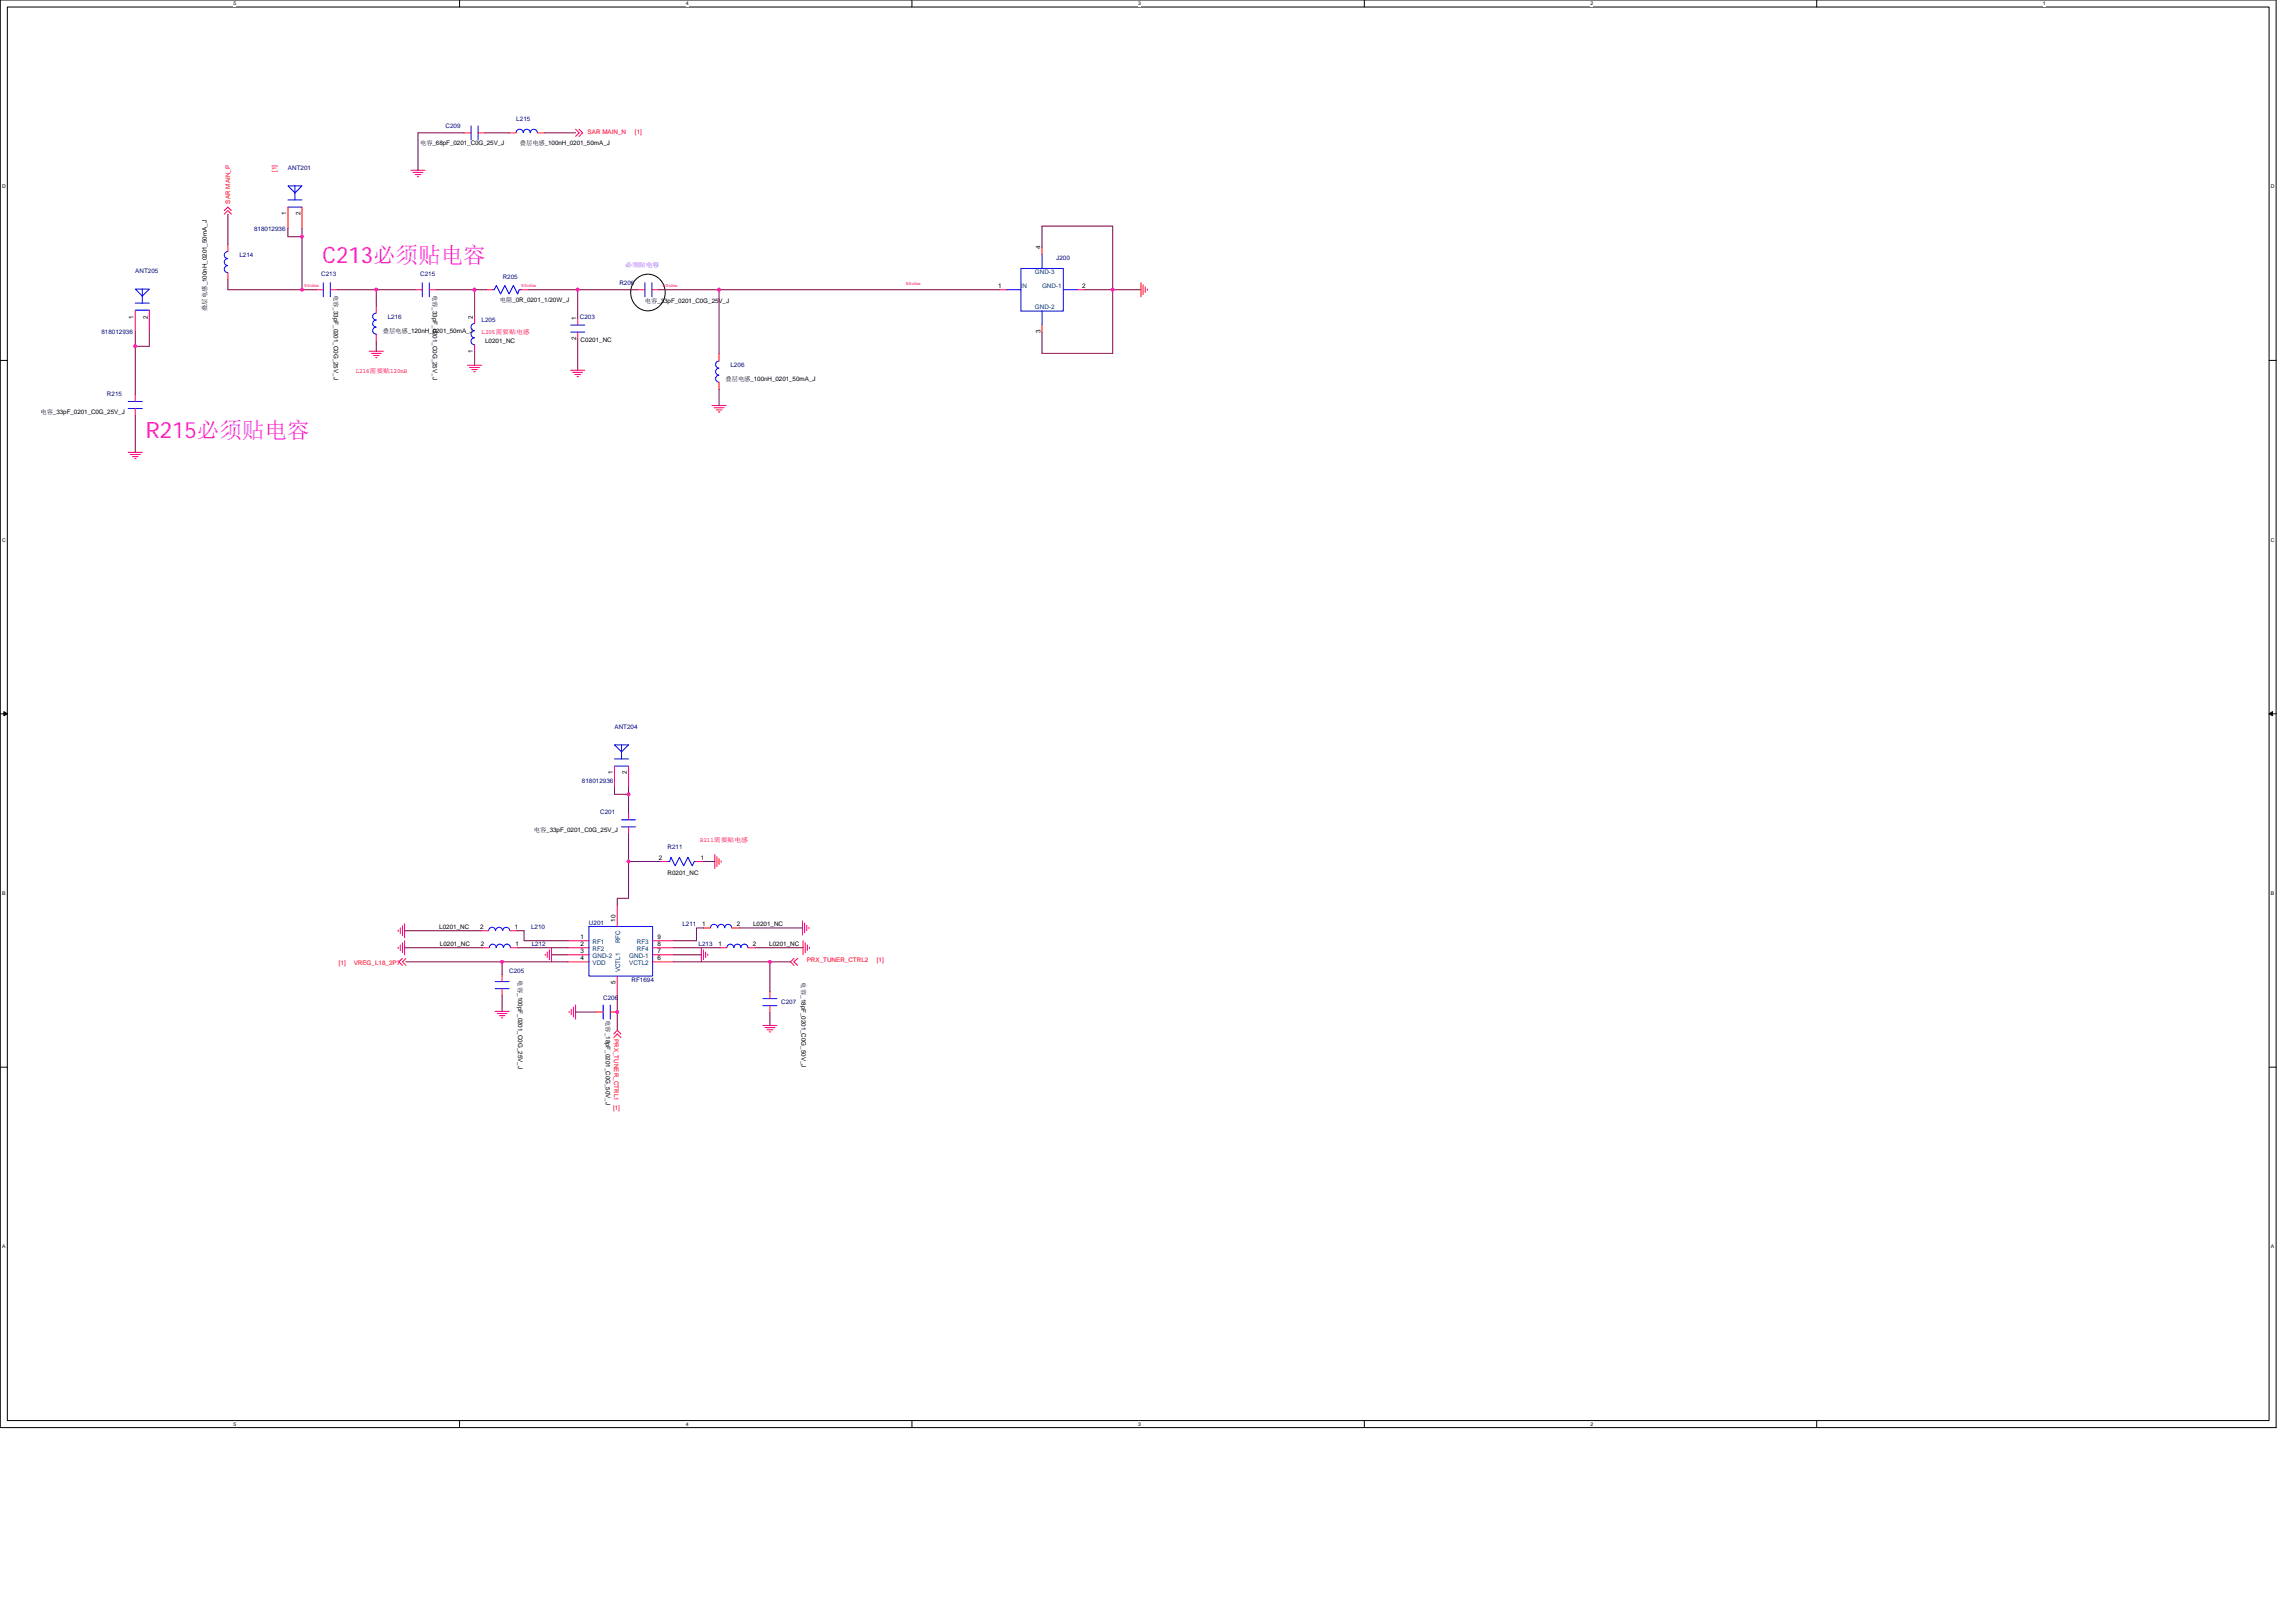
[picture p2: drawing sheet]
<svg xmlns="http://www.w3.org/2000/svg" width="297mm" height="210mm" viewBox="0 0 297 210" stroke-linecap="round" stroke-linejoin="round" font-family="sans-serif">
<defs><g id="words">
<g font-size="2.9" fill="#f0f">
<text x="41.7" y="34">C213必必必必必</text>
<text x="18.9" y="56.7">R215必必必必必</text>
</g>
<g font-size=".8" fill="#000080">
<text x="57.6" y="16.6">C209</text>
<text x="66.8" y="15.6">L215</text>
<text x="37.2" y="22">ANT201</text>
<text x="32.9" y="29.9">818012936</text>
<text x="17.5" y="35.4">ANT205</text>
<text x="31" y="33.3">L214</text>
<text x="41.5" y="35.7">C213</text>
<text x="54.4" y="35.7">C215</text>
<text x="136.6" y="33.6">J200</text>
<text x="50.2" y="41.2">L216</text>
<text x="62.3" y="41.7">L205</text>
<text x="65" y="36.1">R205</text>
<text x="75" y="41.3">C203</text>
<text x="80.1" y="36.9">R206</text>
<text x="13.1" y="43.2">818012936</text>
<text x="94.5" y="47.4">L206</text>
<text x="13.8" y="51.2">R215</text>
<text x="79.5" y="94.3">ANT204</text>
<text x="75.3" y="101.3">818012936</text>
<text x="77.7" y="105.3">C201</text>
<text x="86.4" y="109.9">R211</text>
<text x="76.2" y="119.7">U201</text>
<text x="88.3" y="119.9">L211</text>
<text x="65.9" y="125.9">C205</text>
<text x="68.7" y="120.2">L210</text>
<text x="68.8" y="122.4">L212</text>
<text x="90.4" y="122.4">L213</text>
<text x="78" y="129.4">C206</text>
<text x="81.7" y="127">RF1694</text>
<text x="101.1" y="129.9">C207</text>
</g>
<g font-size=".8" fill="#f00">
<text x="76" y="17.4">SAR MAIN_N</text>
<text x="82.1" y="17.4">[1]</text>
<text x="35.8" y="22.2" transform="rotate(-90 35.8 22.2)">[1]</text>
<text x="29.8" y="26.3" transform="rotate(-90 29.8 26.3)">SAR MAIN_P</text>
<text x="62.3" y="43.2">L205需反必默需</text>
<text x="46" y="48.3">L216需反必120nH</text>
<text x="90.6" y="109">R211需反必默需</text>
<text x="43.8" y="124.8">[1]</text>
<text x="45.8" y="124.8">VREG_L18_2P7</text>
<text x="104.4" y="124.5">PRX_TUNER_CTRL2</text>
<text x="113.4" y="124.5">[1]</text>
<text x="79.5" y="134.4" transform="rotate(90 79.5 134.4)">PRX_TUNER_CTRL1</text>
<text x="79.3" y="143.6">[1]</text>
</g>
<g font-size=".8">
<text x="54.4" y="18.8">默电_68pF_0201_C0G_25V_J</text>
<text x="67.3" y="18.7">叠叠默需_100nH_0201_50mA_J</text>
<text x="37" y="27.9" transform="rotate(-90 37 27.9)">1</text>
<text x="38.9" y="27.9" transform="rotate(-90 38.9 27.9)">2</text>
<text x="134.6" y="32.3" transform="rotate(-90 134.6 32.3)">4</text>
<text x="17.3" y="41.2" transform="rotate(-90 17.3 41.2)">1</text>
<text x="19.1" y="41.2" transform="rotate(-90 19.1 41.2)">2</text>
<text x="26.8" y="40.2" transform="rotate(-90 26.8 40.2)">叠叠默需_100nH_0201_50mA_J</text>
<text x="43.2" y="38.1" transform="rotate(90 43.2 38.1)">默电_33pF_0201_C0G_25V_J</text>
<text x="56" y="38.1" transform="rotate(90 56 38.1)">默电_33pF_0201_C0G_25V_J</text>
<text x="61.2" y="41.2" transform="rotate(-90 61.2 41.2)">2</text>
<text x="64.7" y="39.1">默电_0R_0201_1/20W_J</text>
<text x="74.5" y="41.4" transform="rotate(-90 74.5 41.4)">1</text>
<text x="83.4" y="39.2">默电_33pF_0201_C0G_25V_J</text>
<text x="129.1" y="37.3">1</text>
<text x="140" y="37.3">2</text>
<text x="49.5" y="43.1">叠叠默需_120nH_0201_50mA_J</text>
<text x="61.2" y="45.7" transform="rotate(-90 61.2 45.7)">1</text>
<text x="62.8" y="44.3">L0201_NC</text>
<text x="74.5" y="44" transform="rotate(-90 74.5 44)">2</text>
<text x="75.1" y="44.2">C0201_NC</text>
<text x="134.6" y="43.1" transform="rotate(-90 134.6 43.1)">3</text>
<text x="5.2" y="53.6">默电_33pF_0201_C0G_25V_J</text>
<text x="93.9" y="49.3">叠叠默需_100nH_0201_50mA_J</text>
<text x="79.3" y="100.2" transform="rotate(-90 79.3 100.2)">1</text>
<text x="81.1" y="100.2" transform="rotate(-90 81.1 100.2)">2</text>
<text x="69.1" y="107.7">默电_33pF_0201_C0G_25V_J</text>
<text x="85.3" y="111.3">2</text>
<text x="86.4" y="113.2">R0201_NC</text>
<text x="90.7" y="111.3">1</text>
<text x="79.6" y="119.2" transform="rotate(-90 79.6 119.2)">10</text>
<text x="90.8" y="119.8">1</text>
<text x="95.3" y="119.8">2</text>
<text x="97.4" y="119.9">L0201_NC</text>
<text x="56.8" y="120.2">L0201_NC</text>
<text x="56.9" y="122.4">L0201_NC</text>
<text x="62.1" y="120.2">2</text>
<text x="62.2" y="122.4">2</text>
<text x="66.6" y="120.2">1</text>
<text x="66.7" y="122.4">1</text>
<text x="75.1" y="121.5">1</text>
<text x="75.1" y="122.4">2</text>
<text x="75.1" y="123.3">3</text>
<text x="75.1" y="124.2">4</text>
<text x="85.1" y="122.4">8</text>
<text x="85.1" y="121.5">9</text>
<text x="85.1" y="124.2">6</text>
<text x="85.1" y="123.3">7</text>
<text x="92.9" y="122.4">1</text>
<text x="97.4" y="122.4">2</text>
<text x="99.5" y="122.4">L0201_NC</text>
<text x="67.1" y="126.8" transform="rotate(90 67.1 126.8)">默电_100pF_0201_C0G_25V_J</text>
<text x="78.4" y="132" transform="rotate(90 78.4 132)">默电_18pF_0201_C0G_50V_J</text>
<text x="79.6" y="127.4" transform="rotate(-90 79.6 127.4)">5</text>
<text x="103.7" y="127.1" transform="rotate(90 103.7 127.1)">默电_18pF_0201_C0G_50V_J</text>
</g>
<text font-size=".8" fill="#8000ff" x="80.9" y="34.6">必必必默电</text>
<g font-size=".8" fill="#004080">
<text x="133.9" y="35.5">GND-3</text>
<text x="132.1" y="37.3">IN</text>
<text x="133.9" y="40">GND-2</text>
<text x="134.8" y="37.3">GND-1</text>
<text x="76.7" y="122.1">RF1</text>
<text x="76.7" y="123">RF2</text>
<text x="76.7" y="123.9">GND-2</text>
<text x="76.7" y="124.8">VDD</text>
<text x="80.2" y="125.8" transform="rotate(-90 80.2 125.8)">VCTL1</text>
<text x="80.2" y="122" transform="rotate(-90 80.2 122)">RFC</text>
<text x="81.4" y="124.8">VCTL2</text>
<text x="81.4" y="123.9">GND-1</text>
<text x="82.4" y="123">RF4</text>
<text x="82.4" y="122.1">RF3</text>
</g>
<g font-size=".7">
<text x="30.2" y=".7">5</text>
<text x="88.7" y=".7">4</text>
<text x="147.2" y=".7">3</text>
<text x="205.8" y=".7">2</text>
<text x="264.3" y=".7">1</text>
<text x=".3" y="24.4">D</text>
<text x="293.8" y="24.4">D</text>
<text x=".3" y="70.1">C</text>
<text x="293.8" y="70.1">C</text>
<text x=".3" y="115.8">B</text>
<text x="293.8" y="115.8">B</text>
<text x=".3" y="161.5">A</text>
<text x="293.8" y="161.5">A</text>
<text x="30.2" y="184.5">5</text>
<text x="88.7" y="184.5">4</text>
<text x="147.2" y="184.5">3</text>
<text x="205.8" y="184.5">2</text>
</g>
<g font-size=".6" fill="#f00">
<text x="39.3" y="37.1">50ohm</text>
<text x="67.4" y="37.1">50ohm</text>
<text x="85.7" y="37.1">50ohm</text>
<text x="117.2" y="36.9">50ohm</text>
</g>
</g></defs>
<path d="M0 0h294.5v184.7h-294.5zM.9 .9h292.7v182.9h-292.7z" fill="none" stroke="#000" stroke-width=".13"/>
<g fill="#fff">
<path d="M30.2 .1h.4v.7h-.4z"/>
<path d="M30.2 183.9h.4v.7h-.4z"/>
</g>
<path d="M59.5 0v.9M59.5 183.8v.9" fill="none" stroke="#000" stroke-width=".13"/>
<g fill="#fff">
<path d="M88.7 .1h.4v.7h-.4z"/>
<path d="M88.7 183.9h.4v.7h-.4z"/>
</g>
<path d="M118 0v.9M118 183.8v.9" fill="none" stroke="#000" stroke-width=".13"/>
<g fill="#fff">
<path d="M147.2 .1h.4v.7h-.4z"/>
<path d="M147.2 183.9h.4v.7h-.4z"/>
</g>
<path d="M176.5 0v.9M176.5 183.8v.9" fill="none" stroke="#000" stroke-width=".13"/>
<g fill="#fff">
<path d="M205.8 .1h.3v.7h-.3z"/>
<path d="M205.8 183.9h.3v.7h-.3z"/>
</g>
<path d="M235 0v.9M235 183.8v.9" fill="none" stroke="#000" stroke-width=".13"/>
<g fill="#fff">
<path d="M264.3 .1h.3v.7h-.3z"/>
<path d="M.3 23.8h.4v.7h-.4z"/>
<path d="M293.8 23.8h.5v.7h-.5z"/>
<path d="M.3 69.5h.4v.7h-.4z"/>
<path d="M293.8 69.5h.5v.7h-.5z"/>
</g>
<path d="M0 46.6h.9M293.6 46.6h.9" fill="none" stroke="#000" stroke-width=".13"/>
<g fill="#fff">
<path d="M.3 115.2h.4v.8h-.4z"/>
<path d="M293.8 115.2h.4v.8h-.4z"/>
</g>
<path d="M0 92.4h.9M293.6 92.4h.9" fill="none" stroke="#000" stroke-width=".13"/>
<path d="M.5 92.1l.4 .3-.4 .2zM293.6 92.4l.4-.3v.5z" fill="#000" stroke="#000" stroke-width=".13"/>
<g fill="#fff">
<path d="M.3 160.9h.4v.8h-.4z"/>
<path d="M293.8 160.9h.4v.8h-.4z"/>
</g>
<path d="M82.2 36.2a2.29 2.29 0 0 1 3.2 0 2.29 2.29 0 0 1 .2 3.1 2.21 2.21 0 0 1-2.6 .8 2.21 2.21 0 0 1-1.4-2.3l.1-.6 .2-.6zM0 138.1h.9M293.6 138.1h.9" fill="none" stroke="#000" stroke-width=".13"/>
<g fill="none" stroke="#f00" stroke-width=".13">
<path d="M60 17.2h.9M61.8 17.2h1M65.9 17.2h.9M69.5 17.2h.9M74.5 16.7l.4 .5-.4 .5M74.9 16.7l.5 .5-.5 .5M29 27.2l.5-.4 .4 .4M29 27.7l.5-.5 .4 .5M29.5 35.3v.9M29.5 31.6v1M37.3 26.8v2.7M39.1 26.8v2.7"/>
<path d="M40.9 37.5h.9M42.7 37.5h.9M48.7 39.6v.9M53.2 22h1.8M53.4 22.3h1.3M53.7 37.5h.9M53.7 22.6h.7M54 22.9h.2M55.5 37.5h.9M62.9 37.5h.9M67.4 37.5h.9M82.5 37.5h.9"/>
<path d="M84.3 37.5h1M129.3 37.5h.9M134.8 32v.9M139.4 37.5h.9M147.6 36.6v1.8M147.9 36.9v1.2M148.2 37.1v.7M148.4 37.4v.2M16.6 58.5h1.8M16.9 58.8h1.2M17.1 59.1h.8M17.4 59.3h.2"/>
<path d="M17.5 51v.9M17.5 52.9v.9M17.5 40.1v2.8M19.3 40.1v2.8M47.8 45.4h1.8M48 45.7h1.3M48.3 46h.7M48.6 46.3h.2M48.7 43.2v1M60.5 47.3h1.8M60.7 47.5h1.3M61 47.8h.8"/>
<path d="M61.3 48.1h.2M61.4 44.6v.9M61.4 41v.9M73.8 47.9h1.8M74.1 48.2h1.3M74.4 48.5h.7M74.7 48.7h.1M74.7 41.1v1M74.7 43v.9M92.1 52.5h1.8M92.4 52.7h1.3M92.7 53h.7"/>
<path d="M92.9 53.3h.2M93 49.5v.9M93 45.8v.9M134.8 42.1v.9M79.5 99.1v2.8M81.3 99.1v2.8M52.1 119.8v1.3M52.3 119.5v1.8M79.9 117.1v2.8M81.3 105.2v.9M81.3 107v.9M85.4 111.5h1"/>
<path d="M90 111.5h.9M92.5 110.6v1.8M92.7 110.8v1.3M93 111.1v.7M93.3 111.4v.1M103.8 119.1v1.9M104.1 119.4v1.3M104.4 119.7v.7M104.6 120v.1M51.5 122.5v.2M51.5 120.3v.2M51.8 122.3v.7"/>
<path d="M51.8 120.1v.7M52.1 124l-.5 .4 .5 .5M52.1 122v1.3M52.3 121.7v1.8M52.5 124l-.4 .4 .4 .5M62.3 120.4h.9M62.4 122.6h.9M64 130.9h1.9M64.3 131.1h1.3M64.6 131.4h.7M64.9 131.7h.1M65 126.1v.9"/>
<path d="M65 127.9v.9M66 120.4h.9M66.1 122.6h.9M70.5 123.4v.2M70.8 123.2v.7M71.1 122.9v1.3M71.3 122.6v1.8M73.5 121.7h2.7M73.5 122.6h2.7M73.5 123.5h2.7M73.5 124.4h2.7M73.6 130.9v.1"/>
<path d="M73.9 130.6v.7M74.2 130.3v1.3M74.5 130v1.8M77.1 130.9h.9M78.9 130.9h1M79.4 133.8l.5-.5 .4 .5M79.4 134.2l.5-.4 .4 .4M79.9 126.3v2.7M84.4 124.4h2.8M84.4 123.5h2.8M84.4 122.6h2.8M84.4 121.7h2.8"/>
<path d="M90.7 122.6v1.8M91 122.9v1.3M91 120.1h.9M91.3 123.2v.7M91.6 123.4v.2M93.1 122.6h.9M94.7 120.1h.9M96.8 122.6h.9M98.7 132.7h1.8M99 132.9h1.3M99.2 133.2h.8M99.5 133.5h.2"/>
<path d="M99.6 128.3v.9M99.6 130.1v.9M102.7 124l-.4 .4 .4 .5M103.2 124l-.5 .4 .5 .5M103.9 121.7v1.8M104.2 122v1.3M104.5 122.3v.7M104.7 122.5v.2"/>
</g>
<g fill="none" stroke="#00f" stroke-width=".13">
<path d="M60.9 16.3v1.8M60.9 17.2h.1M61.8 17.2h.1M61.8 16.3v1.8M66.8 17.2h.1M66.8 17.2a.46 .46 0 0 1 .4-.5 .46 .46 0 0 1 .5 .5 .46 .46 0 0 1 .4-.5 .46 .46 0 0 1 .5 .5M68.6 17.2a.44 .44 0 0 1 .5-.5 .44 .44 0 0 1 .4 .5M69.5 17.2h.1M17.5 39.2h1.8M17.5 37.4h1.8l-.9 .9zM18.4 37.4v.9M18.4 38.3v.9"/>
<path d="M29.5 34.4a.44 .44 0 0 0-.5 .4 .44 .44 0 0 0 .5 .5M29.5 33.5a.44 .44 0 0 0-.5 .4 .44 .44 0 0 0 .5 .5M29.5 32.6a.44 .44 0 0 0-.5 .4 .44 .44 0 0 0 .5 .4M29.5 32.6h.1M29.5 35.3h.1M37.3 24h1.8l-.9 1zM37.3 25.9h1.8M37.3 26.8h1.8M38.2 26.8h.1M38.2 24v1M38.2 25v.9M41.8 36.6v1.8"/>
<path d="M41.8 37.5h.1M42.7 37.5h.1M42.7 36.6v1.8M54.6 36.6v1.8M54.6 37.5h.1M55.5 37.5h.1M55.5 36.6v1.8M63.8 37.5h.1M63.8 37.5h.1l.3-.6 .6 1.1 .5-1.1 .6 1.1 .5-1.1 .6 1.1 .2-.5h.2M67.4 37.5h.1M83.4 36.6v1.8M83.4 37.5h.1"/>
<path d="M84.3 37.5h.1M84.3 36.6v1.8M130.2 37.5h1.9M132.1 34.7h5.5v5.5h-5.5zM134.8 32.9v1.8M137.6 37.5h1.8M16.6 51.9h1.8M16.6 52.9h1.8M17.5 51.9h.1M17.5 52.9h.1M17.5 40.1h1.8M18.4 40.1h.1"/>
<path d="M48.7 42.3a.44 .44 0 0 0-.5 .5 .44 .44 0 0 0 .5 .4M48.7 41.4a.44 .44 0 0 0-.5 .5 .44 .44 0 0 0 .5 .4M48.7 40.5a.44 .44 0 0 0-.5 .5 .44 .44 0 0 0 .5 .4M48.7 40.5h.1M48.7 43.2h.1M61.4 41.9a.47 .47 0 0 0-.5 .4 .47 .47 0 0 0 .5 .5 .46 .46 0 0 0-.5 .5 .46 .46 0 0 0 .5 .4 .44 .44 0 0 0-.5 .5 .44 .44 0 0 0 .5 .4M61.4 41.9h.1M61.4 44.6h.1M73.8 42.1h1.8M73.8 43h1.8M74.7 42.1h.1M74.7 43h.1"/>
<path d="M93 47.6a.46 .46 0 0 0-.4 .5 .46 .46 0 0 0 .4 .5 .45 .45 0 0 0-.4 .4 .45 .45 0 0 0 .4 .4M93 46.7a.46 .46 0 0 0-.4 .5 .46 .46 0 0 0 .4 .4M93 46.7h.1M93 49.5h.1M134.8 40.2v1.9M79.5 99.1h1.8M79.5 96.4h1.8l-.9 .9zM79.5 98.2h1.8M80.4 99.1h.1M80.4 96.4v.9M80.4 97.3v.9M76.2 119.9h8.2v6.4h-8.2z"/>
<path d="M79.9 119.9h.1M80.4 106.1h1.8M80.4 107h1.8M81.3 106.1h.1M81.3 107h.1M86.4 111.5h.1M86.4 111.5h.2l.2-.6 .6 1.1 .5-1.1 .6 1.1 .5-1.1 .6 1.1 .2-.5h.2M90 111.5h.1M63.2 120.4h.1M63.2 120.4a.45 .45 0 0 1 .5-.4 .45 .45 0 0 1 .4 .4M63.3 122.6a.46 .46 0 0 1 .5-.4 .46 .46 0 0 1 .4 .4 .47 .47 0 0 1 .5-.4 .47 .47 0 0 1 .4 .4 .44 .44 0 0 1 .5-.4 .44 .44 0 0 1 .4 .4M63.3 122.6h.1"/>
<path d="M64 127h1.9M64 127.9h1.9M64.1 120.4a.45 .45 0 0 1 .5-.4 .45 .45 0 0 1 .4 .4M65 127h.1M65 127.9h.1M65 120.4a.46 .46 0 0 1 .5-.4 .46 .46 0 0 1 .5 .4M66 120.4h.1M66.1 122.6h.1M76.2 124.4h.1M76.2 123.5h.1M76.2 122.6h.1M76.2 121.7h.1"/>
<path d="M78 130v1.8M78 130.9h.1M78.9 130.9h.1M78.9 130v1.8M79.9 126.3h.1M83.5 121.7h.1M83.5 122.6h.1M83.5 123.5h.1M83.5 124.4h.1M91.9 120a.46 .46 0 0 1 .5-.4 .46 .46 0 0 1 .4 .4M91.9 120.1h.1M92.9 120a.44 .44 0 0 1 .4-.4 .44 .44 0 0 1 .4 .4"/>
<path d="M93.8 120a.44 .44 0 0 1 .4-.4 .44 .44 0 0 1 .5 .4M94 122.6a.44 .44 0 0 1 .5-.4 .44 .44 0 0 1 .4 .4M94 122.6h.1M94.7 120.1h.1M95 122.6a.44 .44 0 0 1 .4-.4 .44 .44 0 0 1 .4 .4M95.9 122.6a.44 .44 0 0 1 .4-.4 .44 .44 0 0 1 .4 .4M96.8 122.6h.1M98.7 129.2h1.8M98.7 130.1h1.8M99.6 129.2h.1M99.6 130.1h.1"/>
</g>
<g fill="none" stroke="#800040" stroke-width=".13">
<path d="M60 17.2h-5.9v4.8M62.8 17.2h3.1M70.4 17.2h4.1M29.5 27.7v3.9M29.5 36.2v1.3h9.6M37.3 29.5v1.1h1.8M39.1 29.5v1.1M39.1 30.6v6.9M39.1 37.5h1.8M43.6 37.5h5.1M48.7 37.5h5M48.7 37.5v2.1"/>
<path d="M56.4 37.5h5M61.4 37.5h1.5M61.4 37.5v3.5M68.3 37.5h6.4M74.7 37.5v3.6M74.7 37.5h7.8M85.3 37.5h7.7M93 37.5h36.3M93 37.5v8.3M134.8 32v-2.7h9.2v8.2M140.3 37.5h3.7M144 37.5v8.2h-9.2v-2.7"/>
<path d="M144 37.5h3.6M17.5 42.9v1.9M17.5 44.8v6.2M17.5 53.8v4.7M19.3 42.9v1.9h-1.8M48.7 44.2v1.2M61.4 45.5v1.8M74.7 43.9v4M93 50.4v2.1M79.5 101.9v.9h1.8M81.3 111.5h4.1M81.3 102.8v2.4"/>
<path d="M81.3 111.5v4.7h-1.4v.9M81.3 107.9v3.6M81.3 101.9v.9M90.9 111.5h1.6M52.3 120.4h10M52.3 122.6h10.1M52.5 124.4h12.5M65 128.8v2.1M65 124.4v1.7M65 124.4h8.5M66.9 120.4h.9v1.3h5.7M67 122.6h6.5"/>
<path d="M71.3 123.5h2.2M74.5 130.9h2.6M79.9 129v4.3M87.2 122.6h5.9M87.2 123.5h3.5M87.2 124.4h12.4M91 120.1h-.9v1.6h-2.9M95.6 120.1h8.2M97.7 122.6h6.2M99.6 124.4h2.7M99.6 131v1.7M99.6 124.4v3.9"/>
</g>
<g fill="#f0f" stroke="#f0f" stroke-width=".13">
<path d="M143.8 37.3h.3v.3h-.3z" fill-rule="evenodd"/>
<path d="M74.6 37.3h.3v.3h-.3z" fill-rule="evenodd"/>
<path d="M92.9 37.3h.2v.3h-.2z" fill-rule="evenodd"/>
<path d="M48.5 37.3h.3v.3h-.3z" fill-rule="evenodd"/>
<path d="M64.8 124.3h.3v.3h-.3z" fill-rule="evenodd"/>
<path d="M79.7 130.8h.3v.3h-.3z" fill-rule="evenodd"/>
<path d="M81.2 111.3h.2v.3h-.2z" fill-rule="evenodd"/>
<path d="M38.9 30.5h.3v.2h-.3z" fill-rule="evenodd"/>
<path d="M38.9 37.3h.3v.3h-.3z" fill-rule="evenodd"/>
<path d="M17.4 44.7h.2v.2h-.2z" fill-rule="evenodd"/>
<path d="M61.3 37.3h.2v.3h-.2z" fill-rule="evenodd"/>
<path d="M143.8 37.3h.3v.3h-.3z" fill-rule="evenodd"/>
<path d="M74.6 37.3h.3v.3h-.3z" fill-rule="evenodd"/>
<path d="M92.9 37.3h.2v.3h-.2z" fill-rule="evenodd"/>
<path d="M48.5 37.3h.3v.3h-.3z" fill-rule="evenodd"/>
<path d="M64.8 124.3h.3v.3h-.3z" fill-rule="evenodd"/>
<path d="M79.7 130.8h.3v.3h-.3z" fill-rule="evenodd"/>
<path d="M81.2 111.3h.2v.3h-.2z" fill-rule="evenodd"/>
<path d="M38.9 30.5h.3v.2h-.3z" fill-rule="evenodd"/>
<path d="M38.9 37.3h.3v.3h-.3z" fill-rule="evenodd"/>
<path d="M17.4 44.7h.2v.2h-.2z" fill-rule="evenodd"/>
<path d="M61.3 37.3h.2v.3h-.2z" fill-rule="evenodd"/>
<circle cx="99.6" cy="124.4" r=".17"/>
<circle cx="81.3" cy="102.8" r=".17"/>
</g>
<use href="#words"/>
</svg>
